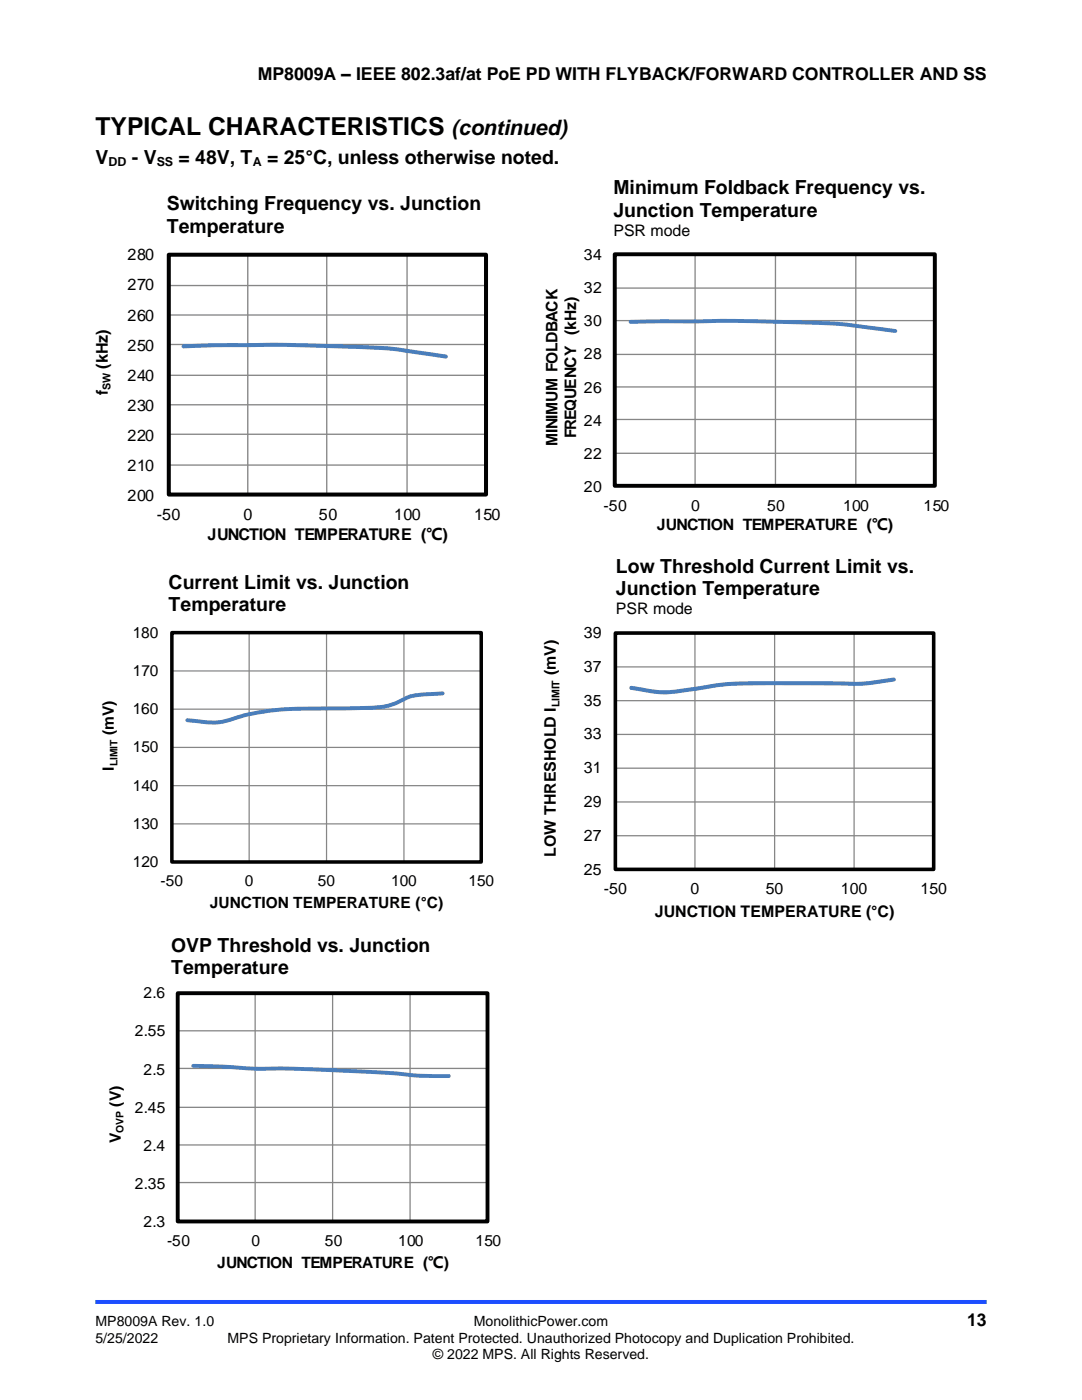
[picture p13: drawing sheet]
<svg xmlns="http://www.w3.org/2000/svg" width="216mm" height="279mm" viewBox="0 0 216 279" stroke-linecap="round" stroke-linejoin="round" font-family="sans-serif">
<defs><g id="words">
<text font-size="4.9" x="19" y="27">TYPICAL CHARACTERISTICS</text>
<text font-size="4.2" x="90.1" y="27">(continued)</text>
<g font-size="3.9">
<text x="19" y="32.7">V</text>
<text x="26.3" y="32.7">- V</text>
<text x="35.6" y="32.7">= 48V, T</text>
<text x="53.3" y="32.7">= 25°C, unless otherwise noted.</text>
<text x="33.3" y="42">Switching Frequency vs. Junction</text>
<text x="122.4" y="38.8">Minimum Foldback Frequency vs.</text>
<text x="33.3" y="46.4">Temperature</text>
<text x="122.4" y="43.3">Junction Temperature</text>
<text x="33.7" y="117.5">Current Limit vs. Junction</text>
<text x="122.9" y="114.3">Low Threshold Current Limit vs.</text>
<text x="122.9" y="118.8">Junction Temperature</text>
<text x="33.7" y="121.9">Temperature</text>
<text x="34.2" y="189.9">OVP Threshold vs. Junction</text>
<text x="34.2" y="194.4">Temperature</text>
</g>
<g font-size="3.5">
<text x="51.4" y="16">MP8009A – IEEE 802.3af/at PoE PD WITH FLYBACK/FORWARD CONTROLLER AND SS</text>
<text x="193" y="264.6">13</text>
</g>
<g font-size="3.2">
<text x="122.4" y="47.1">PSR mode</text>
<text x="25.5" y="52">280</text>
<text x="25.5" y="58">270</text>
<text x="25.5" y="64">260</text>
<text x="25.5" y="70">250</text>
<text x="21.5" y="73.5" transform="rotate(-90 21.5 73.5)">(kHz)</text>
<text x="25.5" y="76">240</text>
<text x="21.5" y="78.9" transform="rotate(-90 21.5 78.9)">f</text>
<text x="25.5" y="82">230</text>
<text x="25.5" y="88">220</text>
<text x="111.3" y="89" transform="rotate(-90 111.3 89)">MINIMUM FOLDBACK</text>
<text x="114.9" y="87.4" transform="rotate(-90 114.9 87.4)">FREQUENCY (kHz)</text>
<text x="25.5" y="94">210</text>
<text x="25.5" y="100">200</text>
<text x="31.3" y="103.9">-50</text>
<text x="41.4" y="107.8">JUNCTION TEMPERATURE (℃)</text>
<text x="48.6" y="103.9">0</text>
<text x="63.6" y="103.9">50</text>
<text x="78.7" y="103.9">100</text>
<text x="94.6" y="103.9">150</text>
<text x="122.9" y="122.6">PSR mode</text>
<text x="116.5" y="127.4">39</text>
<text x="110.9" y="134.7" transform="rotate(-90 110.9 134.7)">(mV)</text>
<text x="116.5" y="134.1">37</text>
<text x="116.5" y="140.8">35</text>
<text x="116.5" y="147.6">33</text>
<text x="116.5" y="154.3">31</text>
<text x="116.5" y="161.1">29</text>
<text x="116.5" y="167.8">27</text>
<text x="110.9" y="171" transform="rotate(-90 110.9 171)">LOW THRESHOLD I</text>
<text x="116.5" y="174.5">25</text>
<text x="120.5" y="178.3">-50</text>
<text x="137.8" y="178.3">0</text>
<text x="152.8" y="178.3">50</text>
<text x="167.8" y="178.3">100</text>
<text x="183.7" y="178.3">150</text>
<text x="130.7" y="183">JUNCTION TEMPERATURE (°C)</text>
</g>
<g font-size="3.1">
<text x="116.5" y="51.8">34</text>
<text x="116.5" y="58.5">32</text>
<text x="116.5" y="65.1">30</text>
<text x="116.5" y="71.7">28</text>
<text x="116.5" y="78.4">26</text>
<text x="116.5" y="85">24</text>
<text x="116.5" y="91.6">22</text>
<text x="116.5" y="98.3">20</text>
<text x="120.4" y="102">-50</text>
<text x="137.9" y="102">0</text>
<text x="153.1" y="102">50</text>
<text x="168.2" y="102">100</text>
<text x="184.3" y="102">150</text>
<text x="131" y="105.8">JUNCTION TEMPERATURE (℃)</text>
<text x="26.5" y="127.2">180</text>
<text x="26.5" y="134.9">170</text>
<text x="26.5" y="142.5">160</text>
<text x="22.7" y="146.7" transform="rotate(-90 22.7 146.7)">(mV)</text>
<text x="22.7" y="153.8" transform="rotate(-90 22.7 153.8)">I</text>
<text x="26.5" y="150.1">150</text>
<text x="26.5" y="157.8">140</text>
<text x="26.5" y="165.4">130</text>
<text x="26.5" y="173.1">120</text>
<text x="32.1" y="176.7">-50</text>
<text x="48.9" y="176.7">0</text>
<text x="63.4" y="176.7">50</text>
<text x="78" y="176.7">100</text>
<text x="93.5" y="176.7">150</text>
<text x="41.9" y="181.3">JUNCTION TEMPERATURE (°C)</text>
<text x="28.6" y="199.2">2.6</text>
<text x="26.9" y="206.8">2.55</text>
<text x="28.6" y="214.4">2.5</text>
<text x="24.1" y="220.9" transform="rotate(-90 24.1 220.9)">(V)</text>
<text x="26.9" y="222.1">2.45</text>
<text x="24.1" y="228.1" transform="rotate(-90 24.1 228.1)">V</text>
<text x="28.6" y="229.7">2.4</text>
<text x="26.9" y="237.3">2.35</text>
<text x="28.6" y="244.9">2.3</text>
<text x="33.3" y="248.6">-50</text>
<text x="50.2" y="248.6">0</text>
<text x="64.8" y="248.6">50</text>
<text x="79.4" y="248.6">100</text>
<text x="94.9" y="248.6">150</text>
<text x="43.3" y="253.1">JUNCTION TEMPERATURE (℃)</text>
</g>
<g font-size="2.8">
<text x="19" y="264.6">MP8009A Rev. 1.0</text>
<text x="19" y="267.9">5/25/2022</text>
<text x="45.4" y="267.9">MPS Proprietary Information. Patent Protected. Unauthorized Photocopy and Duplication Prohibited.</text>
<text x="94.6" y="264.6">MonolithicPower.com</text>
<text x="86.4" y="271.2">© 2022 MPS. All Rights Reserved.</text>
</g>
<g font-size="2.5">
<text x="21.6" y="33.1">DD</text>
<text x="31.3" y="33.1">SS</text>
<text x="50.4" y="33.1">A</text>
</g>
<g font-size="2.1">
<text x="22" y="77.8" transform="rotate(-90 22 77.8)">SW</text>
<text x="111.7" y="141.2" transform="rotate(-90 111.7 141.2)">LIMIT</text>
<text x="23.5" y="153" transform="rotate(-90 23.5 153)">LIMIT</text>
<text x="24.6" y="226.1" transform="rotate(-90 24.6 226.1)">OVP</text>
</g>
</g></defs>
<path d="M19 259.8h177.8" fill="none" stroke="#1c4eff" stroke-width=".79" stroke-linecap="butt"/>
<path d="M33.7 50.8h63.3v47.9M33.7 57h63.3M49.4 50.8v47.9M65.2 50.8v47.9M81.2 50.8v47.9M33.7 62.9h63.3M33.7 68.8h63.3M33.7 74.9h63.3M33.7 80.8h63.3M33.7 86.7h63.3M33.7 92.8h63.3" fill="none" stroke="#868686" stroke-width=".27"/>
<path d="M33.7 50.8h63.3v47.9h-63.3z" fill="none" stroke="#000" stroke-width=".8" stroke-linecap="butt"/>
<path d="M33.7 50.8v47.9h63.3" fill="none" stroke="#000" stroke-width=".27"/>
<path d="M36.6 69.1l6.4-.2h6.3a382.1 382.1 0 0 1 30 .8l9.7 1.5M178.4 135.6a45.2 45.2 0 0 1-12.7 .8 367.8 367.8 0 0 0-21.5 .2l-6.4 1a22.9 22.9 0 0 1-11-.2l-.8-.1" fill="none" stroke="#4a7ebb" stroke-width=".8"/>
<g fill="none" stroke="#868686" stroke-width=".26">
<path d="M122.7 50.7h63.8v46.3M122.7 57.5h63.8M138.7 50.7v46.3M154.7 50.7v46.3M170.8 50.7v46.3M122.7 64h63.8M122.7 70.7h63.8M122.7 77.2h63.8M122.7 83.7h63.8M122.7 90.5h63.8M35.5 198.2h61.8v45.6M50.9 198.2v45.6"/>
<path d="M66.4 198.2v45.6M81.8 198.2v45.6M35.5 205.7h61.8M35.5 213.2h61.8M35.5 221h61.8M35.5 228.5h61.8M35.5 236h61.8"/>
</g>
<path d="M122.7 50.7h63.8v46.3h-63.8z" fill="none" stroke="#000" stroke-width=".78" stroke-linecap="butt"/>
<path d="M122.7 50.7v46.3h63.8M35.5 198.2v45.6h61.8" fill="none" stroke="#000" stroke-width=".26"/>
<path d="M125.8 64.2h12a377.6 377.6 0 0 1 31.8 .7l9.1 1.2M88.3 138.4h-.7a25.1 25.1 0 0 0-6.1 .7 14.9 14.9 0 0 1-7.8 2.2l-9.3 .1a58.3 58.3 0 0 0-15.5 1.3 21.7 21.7 0 0 1-6.9 1.5l-4.6-.5" fill="none" stroke="#4a7ebb" stroke-width=".78"/>
<g fill="none" stroke="#868686" stroke-width=".25">
<path d="M34.3 126.3h61.7v45.8M34.3 133.9h61.7M49.7 126.3v45.8M65.2 126.3v45.8M80.6 126.3v45.8M122.8 126.4h63.5v47.1M122.8 133.1h63.5M122.8 139.8h63.5M138.7 126.4v47.1M154.6 126.4v47.1M170.4 126.4v47.1M34.3 141.5h61.7"/>
<path d="M34.3 149.2h61.7M34.3 156.8h61.7M122.8 146.6h63.5M122.8 153.3h63.5M34.3 164.4h61.7M122.8 160h63.5M122.8 166.8h63.5"/>
</g>
<path d="M34.3 126.3h61.7v45.7h-61.7z" fill="none" stroke="#000" stroke-width=".7" stroke-linecap="butt"/>
<path d="M34.3 126.3v45.8h61.7M122.8 126.4v47.1h63.5" fill="none" stroke="#000" stroke-width=".25"/>
<path d="M122.8 126.3h63.5v47.2h-63.5z" fill="none" stroke="#000" stroke-width=".72" stroke-linecap="butt"/>
<path d="M35.5 198.2h61.8v45.6h-61.8z" fill="none" stroke="#000" stroke-width=".77" stroke-linecap="butt"/>
<path d="M38.5 212.7l4.7 .1a131.4 131.4 0 0 0 15.4 .5l2.4 .1a364 364 0 0 1 23.9 1.3l4.7 .1" fill="none" stroke="#4a7ebb" stroke-width=".77"/>
<use href="#words"/>
</svg>
